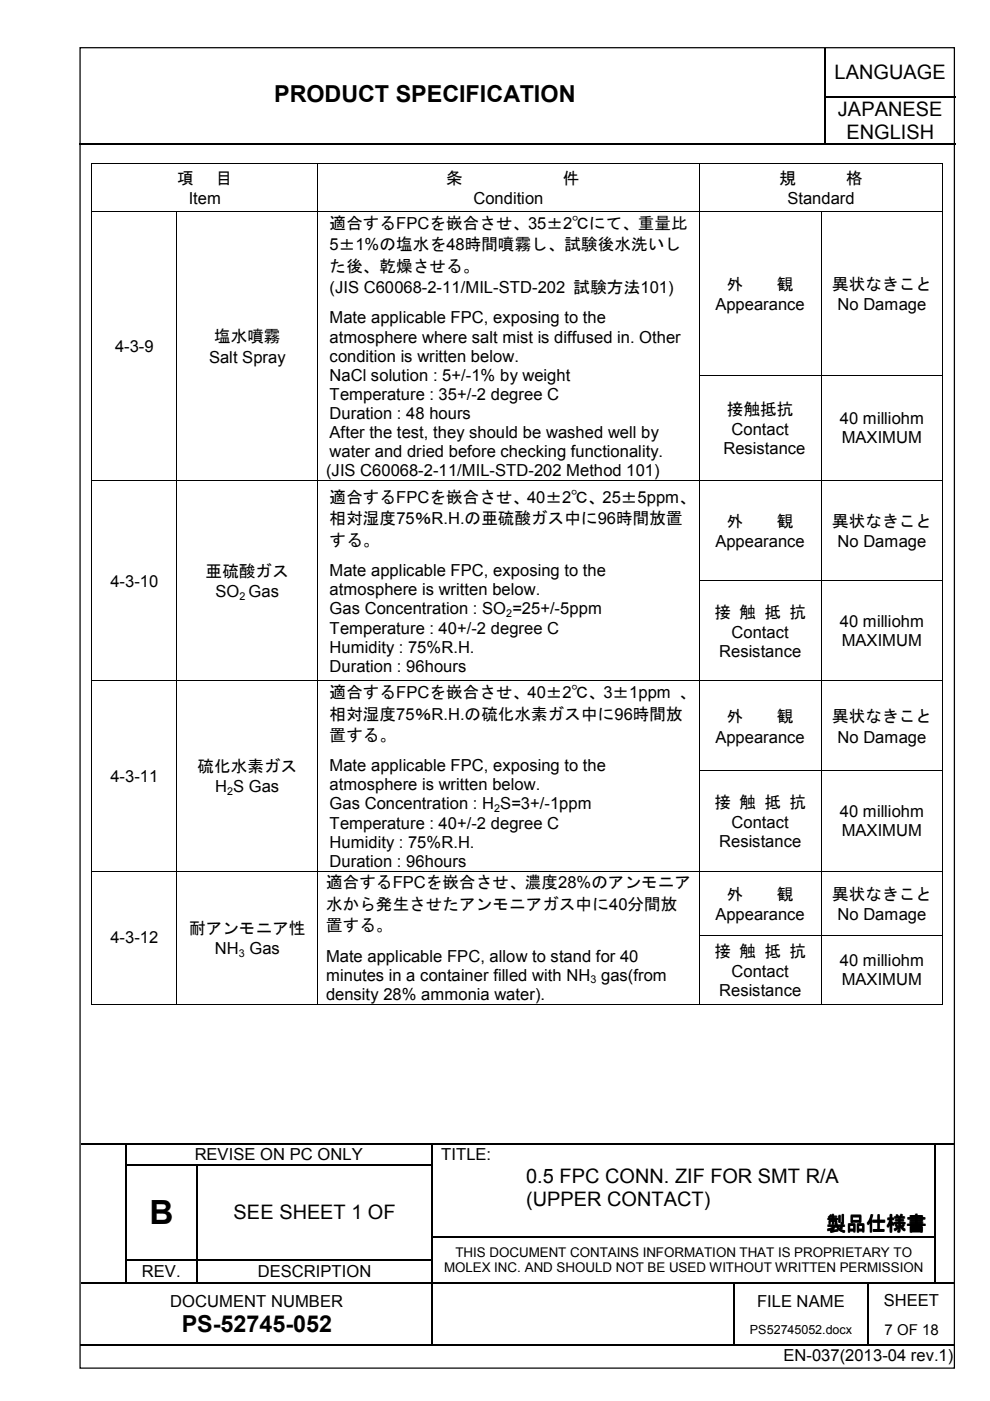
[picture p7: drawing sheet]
<svg xmlns="http://www.w3.org/2000/svg" width="210mm" height="297mm" viewBox="0 0 210 297" stroke-linecap="round" stroke-linejoin="round" font-family="sans-serif">
<defs><g id="words">
<text font-size="7.1" x="31.7" y="259.6">B</text>
<g font-size="5">
<text x="58.1" y="21.7">PRODUCT SPECIFICATION</text>
<text x="38.5" y="282.4">PS-52745-052</text>
</g>
<g font-size="4.2">
<text x="177" y="16.8">LANGUAGE</text>
<text x="177.7" y="24.6">JAPANESE</text>
<text x="179.5" y="29.4">ENGLISH</text>
<text x="111.5" y="250.7">0.5 FPC CONN. ZIF FOR SMT R/A</text>
<text x="111.5" y="255.6">(UPPER CONTACT)</text>
<text x="49.5" y="258.5">SEE SHEET 1 OF</text>
<text x="175.2" y="260.8">製品仕様書</text>
</g>
<g font-size="3.5">
<text x="37.6" y="39">項</text>
<text x="45.8" y="39">目</text>
<text x="94.6" y="39">条</text>
<text x="119.3" y="39">件</text>
<text x="165.3" y="39">規</text>
<text x="179.4" y="39">格</text>
<text x="40" y="43.3">Item</text>
<text x="100.4" y="43.3">Condition</text>
<text x="167" y="43.3">Standard</text>
<text x="69.9" y="53">5±1%の塩水を48時間噴霧し、試験後水洗いし</text>
<text x="69.9" y="48.5">適合するFPCを嵌合させ、35±2℃にて、重量比</text>
<text x="69.9" y="57.6">た後、乾燥させる。</text>
<text x="69.9" y="62.2">(JIS C60068-2-11/MIL-STD-202 試験方法101)</text>
<text x="151.7" y="65.7">Appearance</text>
<text x="154.1" y="61.4">外</text>
<text x="164.7" y="61.4">観</text>
<text x="176.4" y="61.4">異状なきこと</text>
<text x="177.6" y="65.7">No Damage</text>
<text x="69.9" y="68.6">Mate applicable FPC, exposing to the</text>
<text x="24.4" y="74.6">4-3-9</text>
<text x="44.3" y="76.9">Salt Spray</text>
<text x="45.4" y="72.6">塩水噴霧</text>
<text x="69.9" y="72.6">atmosphere where salt mist is diffused in. Other</text>
<text x="69.9" y="76.7">condition is written below.</text>
<text x="69.9" y="80.7">NaCl solution : 5+/-1% by weight</text>
<text x="69.9" y="84.8">Temperature : 35+/-2 degree C</text>
<text x="69.9" y="88.9">Duration : 48 hours</text>
<text x="154.1" y="87.9">接触抵抗</text>
<text x="178.1" y="90">40 milliohm</text>
<text x="69.9" y="92.9">After the test, they should be washed well by</text>
<text x="155.1" y="92.2">Contact</text>
<text x="178.5" y="94">MAXIMUM</text>
<text x="69.1" y="101">(JIS C60068-2-11/MIL-STD-202 Method 101)</text>
<text x="69.9" y="97">water and dried before checking functionality.</text>
<text x="153.4" y="96.3">Resistance</text>
<text x="69.9" y="106.6">適合するFPCを嵌合させ、40±2℃、25±5ppm、</text>
<text x="69.9" y="111.2">相対湿度75％R.H.の亜硫酸ガス中に96時間放置</text>
<text x="154.1" y="111.8">外</text>
<text x="164.7" y="111.8">観</text>
<text x="176.4" y="111.8">異状なきこと</text>
<text x="69.9" y="115.7">する。</text>
<text x="151.7" y="116">Appearance</text>
<text x="177.6" y="116">No Damage</text>
<text x="23.4" y="124.4">4-3-10</text>
<text x="43.6" y="122.3">亜硫酸ガス</text>
<text x="69.9" y="122.1">Mate applicable FPC, exposing to the</text>
<text x="45.7" y="126.7">SO Gas</text>
<text x="69.9" y="126.2">atmosphere is written below.</text>
<text x="69.9" y="130.3">Gas Concentration : SO =25+/-5ppm</text>
<text x="151.5" y="130.9">接 触 抵 抗</text>
<text x="69.9" y="134.3">Temperature : 40+/-2 degree C</text>
<text x="155.1" y="135.2">Contact</text>
<text x="178.1" y="132.9">40 milliohm</text>
<text x="178.5" y="137">MAXIMUM</text>
<text x="69.9" y="138.3">Humidity : 75%R.H.</text>
<text x="69.9" y="142.4">Duration : 96hours</text>
<text x="152.5" y="139.3">Resistance</text>
<text x="69.9" y="148">適合するFPCを嵌合させ、40±2℃、3±1ppm 、</text>
<text x="69.9" y="152.6">相対湿度75％R.H.の硫化水素ガス中に96時間放</text>
<text x="154.1" y="153.2">外</text>
<text x="164.7" y="153.2">観</text>
<text x="176.4" y="153.2">異状なきこと</text>
<text x="69.9" y="157.1">置する。</text>
<text x="151.7" y="157.4">Appearance</text>
<text x="177.6" y="157.4">No Damage</text>
<text x="23.4" y="165.7">4-3-11</text>
<text x="41.9" y="163.7">硫化水素ガス</text>
<text x="69.9" y="163.5">Mate applicable FPC, exposing to the</text>
<text x="69.9" y="167.6">atmosphere is written below.</text>
<text x="45.6" y="168">H S Gas</text>
<text x="69.9" y="171.6">Gas Concentration : H S=3+/-1ppm</text>
<text x="151.5" y="171.3">接 触 抵 抗</text>
<text x="178.1" y="173.3">40 milliohm</text>
<text x="69.9" y="175.7">Temperature : 40+/-2 degree C</text>
<text x="69.9" y="179.7">Humidity : 75%R.H.</text>
<text x="152.5" y="179.6">Resistance</text>
<text x="155.1" y="175.6">Contact</text>
<text x="178.5" y="177.3">MAXIMUM</text>
<text x="69.9" y="183.8">Duration : 96hours</text>
<text x="69.1" y="188.3">適合するFPCを嵌合させ、濃度28%のアンモニア</text>
<text x="154.1" y="190.8">外</text>
<text x="164.7" y="190.8">観</text>
<text x="176.4" y="190.8">異状なきこと</text>
<text x="69.1" y="192.9">水から発生させたアンモニアガス中に40分間放</text>
<text x="69.1" y="197.5">置する。</text>
<text x="151.7" y="195.1">Appearance</text>
<text x="177.6" y="195.1">No Damage</text>
<text x="23.4" y="200">4-3-12</text>
<text x="40.1" y="198">耐アンモニア性</text>
<text x="45.6" y="202.3">NH Gas</text>
<text x="69.1" y="203.9">Mate applicable FPC, allow to stand for 40</text>
<text x="151.5" y="202.9">接 触 抵 抗</text>
<text x="69.1" y="207.9">minutes in a container filled with NH gas(from</text>
<text x="155.1" y="207.1">Contact</text>
<text x="178.1" y="204.9">40 milliohm</text>
<text x="178.5" y="208.9">MAXIMUM</text>
<text x="69.1" y="212">density 28% ammonia water).</text>
<text x="152.5" y="211.2">Resistance</text>
<text x="41.3" y="246">REVISE ON PC ONLY</text>
<text x="93.6" y="246">TITLE:</text>
<text x="30.1" y="270.8">REV.</text>
<text x="54.7" y="270.8">DESCRIPTION</text>
<text x="36.1" y="277">DOCUMENT NUMBER</text>
<text x="160.5" y="277.1">FILE NAME</text>
<text x="187.4" y="276.8">SHEET</text>
<text x="166.1" y="288.6">EN-037(2013-04 rev.1)</text>
</g>
<text font-size="3.2" x="187.5" y="283">7 OF 18</text>
<g font-size="2.8">
<text x="94.1" y="269.8">MOLEX INC. AND SHOULD NOT BE USED WITHOUT WRITTEN PERMISSION</text>
<text x="96.6" y="266.5">THIS DOCUMENT CONTAINS INFORMATION THAT IS PROPRIETARY TO</text>
</g>
<text font-size="2.7" x="159" y="282.8">PS52745052.docx</text>
<g font-size="2.3">
<text x="50.8" y="127.2">2</text>
<text x="107.3" y="130.8">2</text>
<text x="48.2" y="168.6">2</text>
<text x="104.8" y="172.2">2</text>
<text x="50.6" y="202.9">3</text>
<text x="125.2" y="208.5">3</text>
</g>
</g></defs>
<g fill="none" stroke="#000" stroke-width=".25">
<path d="M175 10.2v10.2M16.8 30.5h158M175 20.7v9.7M175.1 20.5h27.4M175.1 30.5h27.4M17.2 242.7h9.3M26.6 242.8v4M26.6 247.1v4.8M26.6 252.2v4.9M26.6 257.3v4.9M26.8 242.7h64.7M26.8 247h14.9"/>
<path d="M41.9 247.1v4.8M41.9 252.2v4.9M41.9 257.3v4.9M42 247h49.5M91.7 242.8v4M91.7 247.1v4.8M91.7 252.2v4.9M91.7 257.3v4.9M91.8 242.7h106.3M198.2 242.8v4M198.2 247.1v4.8M198.2 252.2v4.9"/>
<path d="M198.2 257.3v4.9M198.4 242.7h4M17.2 272h9.3M26.6 262.5v4.6M26.6 267.3v4.6M26.8 267.2h14.9M26.8 272h14.9M41.9 262.5v4.6M41.9 267.3v4.6M42 267.2h49.5M42 272h49.5M91.7 262.5v4.6"/>
<path d="M91.7 267.3v4.6M91.7 272.2v12.9M91.8 262.3h106.3M91.8 272h63.7M155.6 272.2v12.9M155.7 272h28.2M184 272.2v12.9M184.1 272h14M198.2 262.5v4.6M198.2 267.3v4.6M198.4 272h4M17 285.2h74.5"/>
<path d="M91.8 285.2h63.7M155.7 285.2h28.2M184.1 285.2h18.3"/>
</g>
<g fill="#000">
<path d="M174.8 20.4h.3v.3h-.3zM174.8 30.4h.3v.2h-.3zM26.5 242.5h.3v.3h-.3zM26.5 246.8h.3v.3h-.3zM26.5 251.9h.3v.3h-.3zM26.5 257.1h.3v.2h-.3zM41.7 246.8h.3v.3h-.3zM41.7 251.9h.3v.3h-.3zM41.7 257.1h.3v.2h-.3zM91.5 242.5h.3v.3h-.3zM91.5 246.8h.3v.3h-.3zM91.5 251.9h.3v.3h-.3z"/>
<path d="M91.5 257.1h.3v.2h-.3zM198.1 242.5h.3v.3h-.3zM198.1 246.8h.3v.3h-.3zM198.1 251.9h.3v.3h-.3zM198.1 257.1h.3v.2h-.3zM26.5 262.2h.3v.3h-.3zM26.5 267.1h.3v.2h-.3zM26.5 271.9h.3v.3h-.3zM41.7 262.2h.3v.3h-.3zM41.7 267.1h.3v.2h-.3zM41.7 271.9h.3v.3h-.3zM91.5 262.2h.3v.3h-.3z"/>
<path d="M91.5 267.1h.3v.2h-.3zM91.5 271.9h.3v.3h-.3zM155.5 271.9h.2v.3h-.2zM183.9 271.9h.2v.3h-.2zM198.1 262.2h.3v.3h-.3zM198.1 267.1h.3v.2h-.3zM198.1 271.9h.3v.3h-.3zM91.5 285.1h.3v.3h-.3zM155.5 285.1h.2v.3h-.2zM183.9 285.1h.2v.3h-.2z"/>
</g>
<g fill="#fff">
<path d="M17.2 10.2h.2v.2h-.2z" fill-rule="evenodd"/>
<path d="M55.6 15.8h112.4v9.7h-112.4z" fill-rule="evenodd"/>
</g>
<path d="M17 10.1h185.4v280h-185.4z" fill="none" stroke="#000" stroke-width=".26"/>
<g fill="#000">
<path d="M19.4 34.6h.2v.2h-.2zM67.3 34.6h.2v.2h-.2zM148.2 34.6h.1v.2h-.1zM199.8 34.6h.2v.2h-.2zM19.4 44.7h.2v.2h-.2zM37.4 44.7h.2v.2h-.2zM67.3 44.7h.2v.2h-.2zM148.2 44.7h.1v.2h-.1zM174 44.7h.2v.2h-.2zM199.8 44.7h.2v.2h-.2zM19.4 79.5h.2v.1h-.2zM37.4 79.5h.2v.1h-.2z"/>
<path d="M67.3 79.5h.2v.1h-.2zM148.2 79.5h.1v.1h-.1zM174 79.5h.2v.1h-.2zM199.8 79.5h.2v.1h-.2zM19.4 101.8h.2v.2h-.2zM37.4 101.8h.2v.2h-.2zM67.3 101.8h.2v.2h-.2zM148.2 101.8h.1v.2h-.1zM174 101.8h.2v.2h-.2zM199.8 101.8h.2v.2h-.2zM19.4 123.1h.2v.1h-.2zM37.4 123.1h.2v.1h-.2z"/>
<path d="M67.3 123.1h.2v.1h-.2zM148.2 123.1h.1v.1h-.1zM174 123.1h.2v.1h-.2zM199.8 123.1h.2v.1h-.2zM19.4 144.2h.2v.2h-.2zM37.4 144.2h.2v.2h-.2zM67.3 144.2h.2v.2h-.2zM148.2 144.2h.1v.2h-.1zM174 144.2h.2v.2h-.2zM199.8 144.2h.2v.2h-.2zM19.4 163.4h.2v.1h-.2zM37.4 163.4h.2v.1h-.2z"/>
<path d="M67.3 163.4h.2v.1h-.2zM148.2 163.4h.1v.1h-.1zM174 163.4h.2v.1h-.2zM199.8 163.4h.2v.1h-.2zM19.4 184.6h.2v.2h-.2zM19.4 198.3h.2v.2h-.2zM37.4 184.6h.2v.2h-.2zM37.4 198.3h.2v.2h-.2zM67.3 184.6h.2v.2h-.2zM67.3 198.3h.2v.2h-.2zM148.2 184.6h.1v.2h-.1zM148.2 198.3h.1v.2h-.1z"/>
<path d="M174 184.6h.2v.2h-.2zM174 198.3h.2v.2h-.2zM199.8 184.6h.2v.2h-.2zM199.8 198.3h.2v.2h-.2zM19.4 212.8h.2v.2h-.2zM37.4 212.8h.2v.2h-.2zM67.3 212.8h.2v.2h-.2zM148.2 212.8h.1v.2h-.1zM174 212.8h.2v.2h-.2zM199.8 212.8h.2v.2h-.2z"/>
</g>
<g fill="none" stroke="#000" stroke-width=".21">
<path d="M19.5 34.8v9.9M19.6 34.7h47.7M67.4 34.8v9.9M67.5 34.7h80.7M148.3 34.8v9.9M148.3 34.7h51.5M199.9 34.8v9.9M19.5 44.9v34.6M19.6 44.8h17.8M37.5 44.9v34.6M37.6 44.8h29.7M67.4 44.9v34.6"/>
<path d="M67.5 44.8h80.7M148.3 44.9v34.6M148.3 44.8h25.7M174.1 44.9v34.6M174.2 44.8h25.6M199.9 44.9v34.6M19.5 79.6v22.2M37.5 79.6v22.2M67.4 79.6v22.2M148.3 79.6v22.2M148.3 79.5h25.7M174.1 79.6v22.2"/>
<path d="M174.2 79.5h25.6M199.9 79.6v22.2M19.5 102v21.1M19.6 101.9h17.8M37.5 102v21.1M37.6 101.9h29.7M67.4 102v21.1M67.5 101.9h80.7M148.3 102v21.1M148.3 101.9h25.7M174.1 102v21.1M174.2 101.9h25.6"/>
<path d="M199.9 102v21.1M19.5 123.2v21M37.5 123.2v21M67.4 123.2v21M148.3 123.2v21M148.3 123.1h25.7M174.1 123.2v21M174.2 123.1h25.6M199.9 123.2v21M19.5 144.4v19M19.6 144.3h17.8M37.5 144.4v19"/>
<path d="M37.6 144.3h29.7M67.4 144.4v19M67.5 144.3h80.7M148.3 144.4v19M148.3 144.3h25.7M174.1 144.4v19M174.2 144.3h25.6M199.9 144.4v19M19.5 163.5v21.1M37.5 163.5v21.1M67.4 163.5v21.1M148.3 163.5v21.1"/>
<path d="M148.3 163.4h25.7M174.1 163.5v21.1M174.2 163.4h25.6M199.9 163.5v21.1M19.5 184.8v13.5M19.5 198.5v14.3M19.6 184.7h17.8M37.5 184.8v13.5M37.5 198.5v14.3M37.6 184.7h29.7M67.4 184.8v13.5M67.4 198.5v14.3"/>
<path d="M67.5 184.7h80.7M148.3 184.8v13.5M148.3 198.5v14.3M148.3 184.7h25.7M148.3 198.4h25.7M174.1 184.8v13.5M174.1 198.5v14.3M174.2 184.7h25.6M174.2 198.4h25.6M199.9 184.8v13.5M199.9 198.5v14.3M19.6 212.9h17.8"/>
<path d="M37.6 212.9h29.7M67.5 212.9h80.7M148.3 212.9h25.7M174.2 212.9h25.6"/>
</g>
<use href="#words"/>
</svg>
